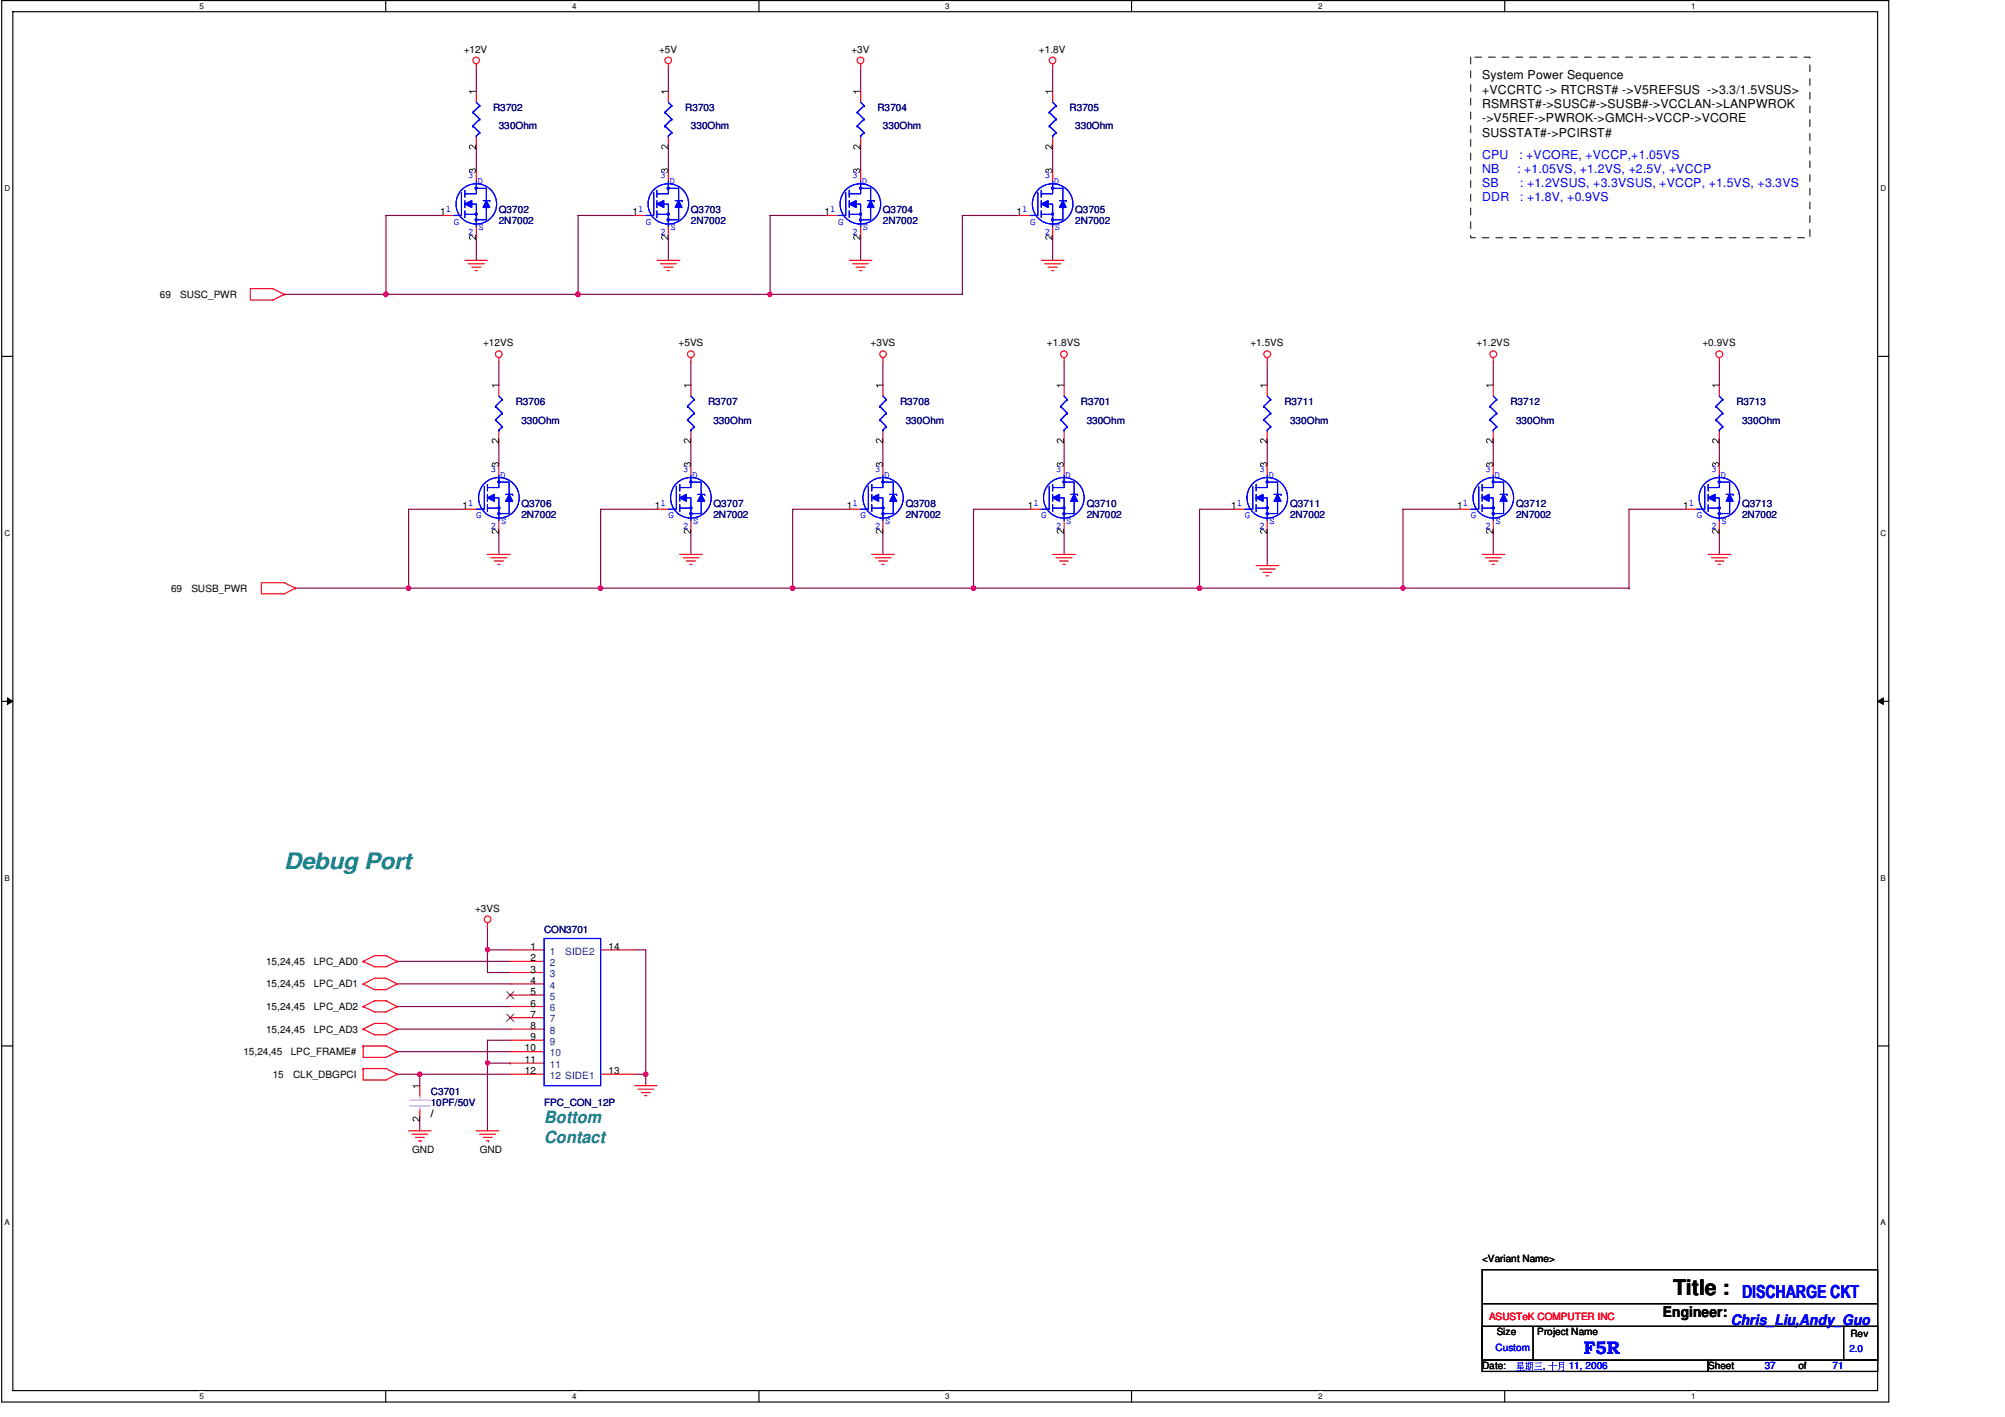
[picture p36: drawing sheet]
<svg xmlns="http://www.w3.org/2000/svg" width="297mm" height="210mm" viewBox="0 0 297 210" stroke-linecap="round" stroke-linejoin="round" font-family="sans-serif">
<defs><g id="words">
<text font-size="3.3" fill="#008080" x="42.1" y="128.7">Debug Port</text>
<text font-size="3.2" x="247.9" y="191.9">Title :</text>
<g font-size="2.7" fill="#00f">
<text x="258.1" y="192.3">DISCHARGE CKT</text>
<text x="234.7" y="200.6">F5R</text>
</g>
<g font-size="2.5" fill="#008080">
<text x="80.6" y="166.4">Bottom</text>
<text x="80.6" y="169.3">Contact</text>
</g>
<text font-size="2.2" x="246.3" y="195.2">Engineer:</text>
<text font-size="2.2" fill="#00f" x="256.4" y="196.3">Chris_Liu,Andy_Guo</text>
<g font-size="1.8">
<text x="219.6" y="11.8">System Power Sequence</text>
<text x="219.6" y="13.9">+VCCRTC -&gt; RTCRST# -&gt;V5REFSUS -&gt;3.3/1.5VSUS&gt;</text>
<text x="219.6" y="16">RSMRST#-&gt;SUSC#-&gt;SUSB#-&gt;VCCLAN-&gt;LANPWROK</text>
<text x="219.6" y="18.1">-&gt;V5REF-&gt;PWROK-&gt;GMCH-&gt;VCCP-&gt;VCORE</text>
<text x="219.6" y="20.2">SUSSTAT#-&gt;PCIRST#</text>
</g>
<g font-size="1.8" fill="#00f">
<text x="219.6" y="23.5">CPU</text>
<text x="225.1" y="23.5">: +VCORE, +VCCP,+1.05VS</text>
<text x="219.6" y="25.6">NB</text>
<text x="219.6" y="27.7">SB</text>
<text x="219.6" y="29.8">DDR</text>
<text x="224.8" y="25.6">: +1.05VS, +1.2VS, +2.5V, +VCCP</text>
<text x="225.2" y="27.7">: +1.2VSUS, +3.3VSUS, +VCCP, +1.5VS, +3.3VS</text>
<text x="225.2" y="29.8">: +1.8V, +0.9VS</text>
</g>
<g font-size="1.5">
<text x="68.7" y="7.8">+12V</text>
<text x="97.7" y="7.8">+5V</text>
<text x="126.1" y="7.8">+3V</text>
<text x="153.9" y="7.8">+1.8V</text>
<text x="65.2" y="31.9">1</text>
<text x="93.7" y="31.9">1</text>
<text x="122.1" y="31.9">1</text>
<text x="150.6" y="31.9">1</text>
<text x="23.7" y="44.1">69</text>
<text x="26.7" y="44.1">SUSC_PWR</text>
<text x="71.6" y="51.3">+12VS</text>
<text x="100.5" y="51.3">+5VS</text>
<text x="129" y="51.3">+3VS</text>
<text x="155.1" y="51.3">+1.8VS</text>
<text x="185.2" y="51.3">+1.5VS</text>
<text x="218.7" y="51.3">+1.2VS</text>
<text x="252.2" y="51.3">+0.9VS</text>
<text x="68.5" y="75.4">1</text>
<text x="97" y="75.4">1</text>
<text x="125.5" y="75.4">1</text>
<text x="152.3" y="75.4">1</text>
<text x="182.4" y="75.4">1</text>
<text x="215.9" y="75.4">1</text>
<text x="249.4" y="75.4">1</text>
<text x="25.4" y="87.7">69</text>
<text x="28.4" y="87.7">SUSB_PWR</text>
<text x="70.4" y="135">+3VS</text>
<text x="39.4" y="142.9">15,24,45</text>
<text x="46.5" y="142.9">LPC_AD0</text>
<text x="78.6" y="140.7">1</text>
<text x="78.6" y="142.4">2</text>
<text x="90.1" y="140.7">14</text>
<text x="39.4" y="146.3">15,24,45</text>
<text x="39.4" y="149.6">15,24,45</text>
<text x="46.5" y="146.3">LPC_AD1</text>
<text x="46.5" y="149.6">LPC_AD2</text>
<text x="78.6" y="144.1">3</text>
<text x="78.6" y="145.7">4</text>
<text x="78.6" y="147.4">5</text>
<text x="78.6" y="149.1">6</text>
<text x="39.4" y="153">15,24,45</text>
<text x="46.5" y="153">LPC_AD3</text>
<text x="77.8" y="155.7">10</text>
<text x="78.6" y="150.7">7</text>
<text x="78.6" y="152.4">8</text>
<text x="78.6" y="154.1">9</text>
<text x="36.1" y="156.3">15,24,45</text>
<text x="40.4" y="159.6">15</text>
<text x="43.1" y="156.3">LPC_FRAME#</text>
<text x="43.4" y="159.6">CLK_DBGPCI</text>
<text x="77.8" y="157.4">11</text>
<text x="77.8" y="159.1">12</text>
<text x="90.1" y="159.1">13</text>
<text x="63.8" y="165.5">/</text>
<text x="61" y="170.9">GND</text>
<text x="71.1" y="170.9">GND</text>
<text x="219.6" y="186.9">&lt;Variant Name&gt;</text>
<text x="221.7" y="197.8">Size</text>
<text x="227.7" y="197.8">Project Name</text>
<text x="274.1" y="198">Rev</text>
<text x="219.6" y="202.9">Date:</text>
<text x="253.1" y="202.9">Sheet</text>
<text x="266.4" y="202.9">of</text>
</g>
<g font-size="1.5" fill="#000080">
<text x="73.1" y="16.5">R3702</text>
<text x="101.5" y="16.5">R3703</text>
<text x="130" y="16.5">R3704</text>
<text x="158.5" y="16.5">R3705</text>
<text x="73.9" y="19.2">330Ohm</text>
<text x="102.4" y="19.2">330Ohm</text>
<text x="130.8" y="19.2">330Ohm</text>
<text x="159.3" y="19.2">330Ohm</text>
<text x="73.9" y="31.6">Q3702</text>
<text x="73.9" y="33.2">2N7002</text>
<text x="102.4" y="31.6">Q3703</text>
<text x="102.4" y="33.2">2N7002</text>
<text x="130.8" y="31.6">Q3704</text>
<text x="130.8" y="33.2">2N7002</text>
<text x="159.3" y="31.6">Q3705</text>
<text x="159.3" y="33.2">2N7002</text>
<text x="76.4" y="60">R3706</text>
<text x="77.3" y="62.7">330Ohm</text>
<text x="104.9" y="60">R3707</text>
<text x="105.7" y="62.7">330Ohm</text>
<text x="133.3" y="60">R3708</text>
<text x="134.2" y="62.7">330Ohm</text>
<text x="160.1" y="60">R3701</text>
<text x="161" y="62.7">330Ohm</text>
<text x="190.3" y="60">R3711</text>
<text x="191.1" y="62.7">330Ohm</text>
<text x="223.8" y="60">R3712</text>
<text x="224.6" y="62.7">330Ohm</text>
<text x="257.3" y="60">R3713</text>
<text x="258.1" y="62.7">330Ohm</text>
<text x="77.3" y="75.1">Q3706</text>
<text x="77.3" y="76.8">2N7002</text>
<text x="105.7" y="75.1">Q3707</text>
<text x="105.7" y="76.8">2N7002</text>
<text x="134.2" y="75.1">Q3708</text>
<text x="134.2" y="76.8">2N7002</text>
<text x="161" y="75.1">Q3710</text>
<text x="161" y="76.8">2N7002</text>
<text x="191.1" y="75.1">Q3711</text>
<text x="191.1" y="76.8">2N7002</text>
<text x="224.6" y="75.1">Q3712</text>
<text x="224.6" y="76.8">2N7002</text>
<text x="258.1" y="75.1">Q3713</text>
<text x="258.1" y="76.8">2N7002</text>
<text x="80.6" y="138.2">CON3701</text>
<text x="63.8" y="162.2">C3701</text>
<text x="63.8" y="163.8">10PF/50V</text>
<text x="80.6" y="163.8">FPC_CON_12P</text>
</g>
<g font-size="1.5" fill="#00f">
<text x="69.4" y="26.4">3</text>
<text x="70.7" y="27.2">D</text>
<text x="97.8" y="26.4">3</text>
<text x="99.2" y="27.2">D</text>
<text x="126.3" y="26.4">3</text>
<text x="127.7" y="27.2">D</text>
<text x="154.8" y="26.4">3</text>
<text x="156.1" y="27.2">D</text>
<text x="66" y="31.4">1</text>
<text x="67.2" y="33.3">G</text>
<text x="69.4" y="34.8">2</text>
<text x="70.9" y="34.1">S</text>
<text x="94.5" y="31.4">1</text>
<text x="95.7" y="33.3">G</text>
<text x="97.8" y="34.8">2</text>
<text x="99.4" y="34.1">S</text>
<text x="123" y="31.4">1</text>
<text x="124.2" y="33.3">G</text>
<text x="126.3" y="34.8">2</text>
<text x="127.8" y="34.1">S</text>
<text x="151.4" y="31.4">1</text>
<text x="152.6" y="33.3">G</text>
<text x="154.8" y="34.8">2</text>
<text x="156.3" y="34.1">S</text>
<text x="72.7" y="69.9">3</text>
<text x="74.1" y="70.8">D</text>
<text x="101.2" y="69.9">3</text>
<text x="102.5" y="70.8">D</text>
<text x="129.7" y="69.9">3</text>
<text x="131" y="70.8">D</text>
<text x="156.5" y="69.9">3</text>
<text x="157.8" y="70.8">D</text>
<text x="186.6" y="69.9">3</text>
<text x="187.9" y="70.8">D</text>
<text x="220.1" y="69.9">3</text>
<text x="221.4" y="70.8">D</text>
<text x="253.6" y="69.9">3</text>
<text x="254.9" y="70.8">D</text>
<text x="69.4" y="75">1</text>
<text x="70.6" y="76.8">G</text>
<text x="74.2" y="77.6">S</text>
<text x="97.8" y="75">1</text>
<text x="99" y="76.8">G</text>
<text x="102.7" y="77.6">S</text>
<text x="126.3" y="75">1</text>
<text x="127.5" y="76.8">G</text>
<text x="131.1" y="77.6">S</text>
<text x="153.1" y="75">1</text>
<text x="154.3" y="76.8">G</text>
<text x="157.9" y="77.6">S</text>
<text x="183.2" y="75">1</text>
<text x="184.4" y="76.8">G</text>
<text x="188.1" y="77.6">S</text>
<text x="216.7" y="75">1</text>
<text x="217.9" y="76.8">G</text>
<text x="221.6" y="77.6">S</text>
<text x="250.2" y="75">1</text>
<text x="251.4" y="76.8">G</text>
<text x="255.1" y="77.6">S</text>
<text x="72.7" y="78.3">2</text>
<text x="101.2" y="78.3">2</text>
<text x="129.7" y="78.3">2</text>
<text x="156.5" y="78.3">2</text>
<text x="186.6" y="78.3">2</text>
<text x="220.1" y="78.3">2</text>
<text x="253.6" y="78.3">2</text>
<text x="221.6" y="200.2">Custom</text>
<text x="228.6" y="202.9">,</text>
<text x="232.4" y="202.9">11, 2006</text>
<text x="261.4" y="202.9">37</text>
<text x="271.5" y="202.9">71</text>
<text x="274" y="200.3">2.0</text>
</g>
<g font-size="1.5" fill="#004080">
<text x="81.4" y="141.4">1</text>
<text x="81.4" y="143.1">2</text>
<text x="83.7" y="141.4">SIDE2</text>
<text x="81.4" y="144.7">3</text>
<text x="81.4" y="146.4">4</text>
<text x="81.4" y="148.1">5</text>
<text x="81.4" y="149.8">6</text>
<text x="81.4" y="151.4">7</text>
<text x="81.4" y="153.1">8</text>
<text x="81.4" y="154.8">9</text>
<text x="81.4" y="156.5">10</text>
<text x="81.4" y="158.2">11</text>
<text x="81.4" y="159.8">12 SIDE1</text>
</g>
<text font-size="1.5" fill="#f00" x="220.6" y="195.5">ASUSTeK COMPUTER INC</text>
<g font-size="1.2">
<text x="29.5" y="1.4">5</text>
<text x="84.7" y="1.4">4</text>
<text x="140" y="1.4">3</text>
<text x="195.3" y="1.4">2</text>
<text x="250.5" y="1.4">1</text>
<text x=".7" y="28.4">D</text>
<text x="278.6" y="28.4">D</text>
<text x=".7" y="79.4">C</text>
<text x="278.6" y="79.4">C</text>
<text x=".7" y="130.5">B</text>
<text x="278.6" y="130.5">B</text>
<text x=".7" y="181.5">A</text>
<text x="278.6" y="181.5">A</text>
<text x="29.5" y="207.3">5</text>
<text x="84.7" y="207.3">4</text>
<text x="140" y="207.3">3</text>
<text x="195.3" y="207.3">2</text>
<text x="250.5" y="207.3">1</text>
</g>
</g></defs>
<path d="M.3 .1h279.5v207.6h-279.5zM1.9 1.7h276.3v204.3h-276.3z" fill="none" stroke="#000" stroke-width=".17"/>
<g fill="#fff">
<path d="M29.5 .3h.7v1.3h-.7z"/>
<path d="M29.5 206.2h.7v1.4h-.7z"/>
</g>
<path d="M57.1 .1v1.6M57.1 206v1.7" fill="none" stroke="#000" stroke-width=".17"/>
<g fill="#fff">
<path d="M84.7 .3h.7v1.3h-.7z"/>
<path d="M84.7 206.2h.7v1.4h-.7z"/>
</g>
<path d="M112.4 .1v1.6M112.4 206v1.7" fill="none" stroke="#000" stroke-width=".17"/>
<g fill="#fff">
<path d="M140 .3h.7v1.3h-.7z"/>
<path d="M140 206.2h.7v1.4h-.7z"/>
</g>
<path d="M167.6 .1v1.6M167.6 206v1.7" fill="none" stroke="#000" stroke-width=".17"/>
<g fill="#fff">
<path d="M195.2 .3h.8v1.3h-.8z"/>
<path d="M195.2 206.2h.8v1.4h-.8z"/>
</g>
<path d="M222.9 .1v1.6M222.9 206v1.7" fill="none" stroke="#000" stroke-width=".17"/>
<g fill="#fff">
<path d="M250.5 .3h.7v1.3h-.7z"/>
<path d="M250.5 206.2h.7v1.4h-.7z"/>
<path d="M.6 27.3h.9v1.3h-.9z"/>
<path d="M278.6 27.3h.8v1.3h-.8z"/>
<path d="M.6 78.3h.9v1.4h-.9z"/>
<path d="M278.6 78.3h.8v1.4h-.8z"/>
</g>
<path d="M.3 52.8h1.6M278.2 52.8h1.6" fill="none" stroke="#000" stroke-width=".17"/>
<g fill="#fff">
<path d="M.6 129.4h.9v1.4h-.9z"/>
<path d="M278.6 129.4h.8v1.4h-.8z"/>
</g>
<path d="M.3 103.9h1.6M278.2 103.9h1.6" fill="none" stroke="#000" stroke-width=".17"/>
<path d="M1.1 103.4l.8 .5-.8 .5zM278.2 103.9l.8-.5v1z" fill="#000"/>
<path d="M1.1 103.4l.8 .5-.8 .5zM278.2 103.9l.8-.5v1z" fill="none" stroke="#000" stroke-width=".15"/>
<g fill="#fff">
<path d="M.6 180.4h.9v1.4h-.9z"/>
<path d="M278.6 180.4h.8v1.4h-.8z"/>
</g>
<path d="M.3 154.9h1.6M278.2 154.9h1.6" fill="none" stroke="#000" stroke-width=".17"/>
<g fill="none" stroke="#800040" stroke-width=".17">
<path d="M70.6 10.1v3.4M99 10.1v3.4M127.5 10.1v3.4M156 10.1v3.4M65.5 31.9h-8.3v11.7M70.6 21.8v3.4M70.6 35.2v3.4M99 21.8v3.4M99 35.2v3.4M127.5 21.8v3.4M127.5 35.2v3.4M156 21.8v3.4"/>
<path d="M156 35.2v3.4M57.2 43.6h.1M85.6 43.6h28.5"/>
</g>
<circle cx="57.2" cy="43.6" r=".33" fill="#f0f"/>
<circle cx="57.2" cy="43.6" r=".33" fill="none" stroke="#f0f" stroke-width=".17"/>
<g fill="none" stroke="#800040" stroke-width=".17">
<path d="M57.2 43.6h28.4M73.9 53.6v3.4M85.6 43.6h.1M102.4 53.6v3.4M130.8 53.6v3.4M157.6 53.6v3.4M254.7 53.6v3.4M73.9 65.4v3.3M73.9 78.8v3.3M102.4 78.8v3.3M130.8 78.8v3.3M157.6 65.4v3.3"/>
<path d="M157.6 78.8v3.3M254.7 65.4v3.3M254.7 78.8v3.3"/>
</g>
<circle cx="85.6" cy="43.6" r=".33" fill="#f0f"/>
<circle cx="85.6" cy="43.6" r=".33" fill="none" stroke="#f0f" stroke-width=".17"/>
<path d="M94 31.9h-8.4v11.7M85.6 43.6h.1M102.4 65.4v3.3M130.8 65.4v3.3" fill="none" stroke="#800040" stroke-width=".17"/>
<circle cx="85.6" cy="43.6" r=".33" fill="#f0f"/>
<circle cx="85.6" cy="43.6" r=".33" fill="none" stroke="#f0f" stroke-width=".17"/>
<path d="M122.5 31.9h-8.4v11.7M114.1 43.6h.1" fill="none" stroke="#800040" stroke-width=".17"/>
<circle cx="114.1" cy="43.6" r=".33" fill="#f0f"/>
<circle cx="114.1" cy="43.6" r=".33" fill="none" stroke="#f0f" stroke-width=".17"/>
<path d="M150.9 31.9h-8.3v11.7h-28.5M152.6 75.4h-8.4v11.7M249.7 75.4h-8.4v11.7M144.2 87.1h.1" fill="none" stroke="#800040" stroke-width=".17"/>
<circle cx="144.2" cy="87.1" r=".34" fill="#f0f"/>
<circle cx="144.2" cy="87.1" r=".34" fill="none" stroke="#f0f" stroke-width=".17"/>
<path d="M144.2 87.1h33.5M177.7 87.1h.1" fill="none" stroke="#800040" stroke-width=".17"/>
<circle cx="177.7" cy="87.1" r=".34" fill="#f0f"/>
<circle cx="177.7" cy="87.1" r=".34" fill="none" stroke="#f0f" stroke-width=".17"/>
<path d="M125.8 75.4h-8.4v11.7M117.4 87.1h.1" fill="none" stroke="#800040" stroke-width=".17"/>
<circle cx="117.4" cy="87.1" r=".34" fill="#f0f"/>
<circle cx="117.4" cy="87.1" r=".34" fill="none" stroke="#f0f" stroke-width=".17"/>
<path d="M97.3 75.4h-8.3v11.7M89 87.1h.1M117.4 87.1h26.8" fill="none" stroke="#800040" stroke-width=".17"/>
<circle cx="89" cy="87.1" r=".33" fill="#f0f"/>
<circle cx="89" cy="87.1" r=".33" fill="none" stroke="#f0f" stroke-width=".17"/>
<path d="M42.1 43.6h15.1M57.2 43.6h.1M68.9 75.4h-8.4v11.7M89 87.1h28.4" fill="none" stroke="#800040" stroke-width=".17"/>
<circle cx="57.2" cy="43.6" r=".33" fill="#f0f"/>
<circle cx="57.2" cy="43.6" r=".33" fill="none" stroke="#f0f" stroke-width=".17"/>
<path d="M60.5 87.1h28.5M72.2 137.4v3.3M72.2 140.7h.1" fill="none" stroke="#800040" stroke-width=".17"/>
<circle cx="72.2" cy="140.7" r=".32" fill="#f0f"/>
<circle cx="72.2" cy="140.7" r=".32" fill="none" stroke="#f0f" stroke-width=".17"/>
<path d="M94 159.1h1.7M95.7 159.1h.1M95.7 140.7v18.4" fill="none" stroke="#800040" stroke-width=".17"/>
<circle cx="95.7" cy="159.1" r=".34" fill="#f0f"/>
<circle cx="95.7" cy="159.1" r=".34" fill="none" stroke="#f0f" stroke-width=".17"/>
<path d="M58.8 142.4h16.8M58.8 159.1h3.4M62.2 159.1h.1M72.2 154.1h3.4M72.2 157.5v10M95.7 159.1v1.7" fill="none" stroke="#800040" stroke-width=".17"/>
<circle cx="62.2" cy="159.1" r=".34" fill="#f0f"/>
<circle cx="62.2" cy="159.1" r=".34" fill="none" stroke="#f0f" stroke-width=".17"/>
<path d="M58.8 145.8h16.8M72.2 157.5h3.4M75.6 157.5h.1M75.6 159.1h-13.4v1.7M75.6 140.7h-3.4v3.4" fill="none" stroke="#800040" stroke-width=".17"/>
<circle cx="72.2" cy="157.5" r=".32" fill="#f0f"/>
<circle cx="72.2" cy="157.5" r=".32" fill="none" stroke="#f0f" stroke-width=".17"/>
<path d="M43.8 87.1h16.7M60.5 87.1h.1M58.8 149.1h16.8M58.8 155.8h16.8M58.8 152.4h16.8M72.2 154.1v3.4M72.2 144.1h3.4M94 140.7h1.7M62.2 165.8v1.7" fill="none" stroke="#800040" stroke-width=".17"/>
<circle cx="60.5" cy="87.1" r=".33" fill="#f0f"/>
<circle cx="60.5" cy="87.1" r=".33" fill="none" stroke="#f0f" stroke-width=".17"/>
<path d="M187.7 53.6v3.4M182.7 75.4h-5v11.7h30.2M187.7 65.4v3.3M187.7 78.8v5M207.9 87.1h.1" fill="none" stroke="#800040" stroke-width=".17"/>
<circle cx="207.8" cy="87.1" r=".33" fill="#f0f"/>
<circle cx="207.8" cy="87.1" r=".33" fill="none" stroke="#f0f" stroke-width=".17"/>
<path d="M221.2 53.6v3.4M216.2 75.4h-8.3v11.7h33.4M221.2 65.4v3.3M221.2 78.8v3.3M241.3 87.1h.1" fill="none" stroke="#800040" stroke-width=".17"/>
<g fill="none" stroke="#f00" stroke-width=".17">
<path d="M70.6 9.4v.7M99 9.4v.7M127.5 9.4v.7M156 9.4v.7M68.9 38.6h3.3M69.4 39.1h2.4M69.9 39.6h1.3M97.3 38.6h3.4M97.8 39.1h2.4M98.3 39.6h1.4M125.8 38.6h3.4M126.3 39.1h2.3"/>
<path d="M126.8 39.6h1.4M154.3 38.6h3.3M154.8 39.1h2.3M155.3 39.6h1.3M37.1 42.8h3.3l1.7 .8-1.7 .8h-3.3zM42.1 43.6h.1M70.4 40.1h.3M73.9 53v.6M98.8 40.1h.4M102.4 53v.6M127.3 40.1h.4M130.8 53v.6"/>
<path d="M155.8 40.1h.3M157.6 53v.6M187.7 53v.6M221.2 53v.6M254.7 53v.6M38.7 86.3h3.4l1.7 .8-1.7 .9h-3.4zM43.8 87.1h.1M72.2 82.1h3.4M72.7 82.6h2.4M73.2 83.1h1.4M73.7 83.6h.4M100.7 82.1h3.4"/>
<path d="M101.2 82.6h2.3M101.7 83.1h1.3M102.2 83.6h.3M129.2 82.1h3.3M129.7 82.6h2.3M130.2 83.1h1.3M130.6 83.6h.4M156 82.1h3.3M156.5 82.6h2.3M157 83.1h1.3M157.5 83.6h.3M186.1 83.8h3.3"/>
<path d="M186.6 84.3h2.3M187.1 84.8h1.3M187.6 85.3h.3M219.6 82.1h3.3M220.1 82.6h2.3M220.6 83.1h1.3M221.1 83.6h.3M253.1 82.1h3.3M253.6 82.6h2.3M254.1 83.1h1.3M254.5 83.6h.4M72.2 136.7v.7"/>
<path d="M53.8 152.4h.1M53.8 158.3v1.7h3.4l1.6-.9M53.8 158.3h.1M53.8 154.9v1.7h3.4l1.6-.8M53.8 154.9h.1M53.8 142.4h.1M53.8 145.8h.1M53.8 149.1h.1M53.8 152.4l1.7-.8h1.7l1.6 .8M53.8 152.4l1.7 .9h1.7l1.6-.9M53.8 158.3h3.4l1.6 .8M53.8 154.9h3.4l1.6 .9"/>
<path d="M53.8 142.4l1.7-.8h1.7l1.6 .8M53.8 142.4l1.7 .8h1.7l1.6-.8M53.8 145.8l1.7-.9h1.7l1.6 .9M53.8 145.8l1.7 .8h1.7l1.6-.8M53.8 149.1l1.7-.8h1.7l1.6 .8M53.8 149.1l1.7 .8h1.7l1.6-.8M58.8 152.4h.1M58.8 159.1h.1M58.8 155.8h.1M58.8 142.4h.1M58.8 145.8h.1M58.8 149.1h.1"/>
<path d="M60.5 167.5h3.4M61 168h2.4M61.5 168.5h1.4M62 169h.4M62.4 169h.1M70.6 167.5h3.3M71.1 168h2.3M71.6 168.5h1.3M72 169h.4M72.4 169h.1M94 160.8h3.3M94.5 161.3h2.4"/>
<path d="M95 161.8h1.3M95.5 162.3h.3"/>
<circle cx="70.5" cy="8.9" r=".49"/>
<circle cx="99" cy="8.9" r=".48"/>
<circle cx="127.5" cy="8.9" r=".49"/>
<circle cx="155.9" cy="8.9" r=".48"/>
<circle cx="73.9" cy="52.5" r=".49"/>
<circle cx="102.4" cy="52.5" r=".5"/>
<circle cx="130.8" cy="52.5" r=".49"/>
<circle cx="157.6" cy="52.5" r=".49"/>
<circle cx="187.8" cy="52.5" r=".5"/>
<circle cx="221.2" cy="52.5" r=".5"/>
<circle cx="254.7" cy="52.5" r=".5"/>
<circle cx="72.2" cy="136.2" r=".5"/>
</g>
<path d="M219.6 188.1h58.6v13.4h-58.6zM219.6 196.5h7.5v5h-7.5zM219.6 193.1h58.6M227.3 196.5h45.8M273.1 196.5h5.1v5h-5.1zM273.1 196.5h.1M278.2 193.1h.1M219.6 201.5h33.5v1.7h-33.5zM253.1 201.5h25.1v1.7h-25.1z" fill="none" stroke="#000" stroke-width=".17"/>
<g fill="#00f">
<path d="M224.9 201.8h.7zM224.9 202l.7 .1zM224.9 202.2l.7 .1zM224.8 201.8v.5h.1v-.5zM225.5 201.8l.1 .5 .1-.5zM225 202.3l-.3 .5 .4-.4zM224.9 202.5h.9l-.2-.1v.1zM224.9 202.7v.1h.8l-.1-.2-.1 .1zM225.2 202.3l.1 .7v-.6zM224.6 202.9l.1 .1h1.2l-.1-.1-.1 .1z"/>
<path d="M226.1 202.2h.4zM226.1 202.4l.4 .1zM226.7 201.8h.4zM226.7 202.1l.4 .1zM226.7 202.5h.4zM226 201.9v.1h.7l-.1-.1-.1 .1zM226.1 201.7l.1 1v-.9zM226.4 201.7l.1 1 .1-.9zM225.9 202.6l.1 .1h.6v-.1h-.1zM226.2 202.7l-.3 .4 .4-.3zM226.4 202.8l.2 .1zM226.7 201.8v.7l-.2 .6 .3-.5v-.8zM227 201.8l.1 1.1h-.2l.1 .2 .1-.2 .1-1.1z"/>
<path d="M227.4 201.9h1l-.1-.1-.1 .1zM227.5 202.3v.1h.8l-.1-.1-.1 .1zM227.3 202.9h1.2l-.1-.1-.1 .1z"/>
<path d="M229.4 202.3h1.3l-.2-.1v.1zM230 201.7v1.4l.1-1.3z"/>
<path d="M231.1 201.8h.6zM231.1 202.1l.6 .1zM231.1 202.5h.6zM231 201.7v.9l-.2 .5 .3-.4v-.9zM231.7 201.7l-.1 1.2h-.2l.2 .2 .1-.1v-1.2h.1z"/>
</g>
<path d="M219.6 188.1h58.6v13.4h-58.6zM219.6 196.5h7.5v5h-7.5zM219.6 193.1h58.6M227.3 196.5h45.8M273.1 196.5h5.1v5h-5.1zM273.1 196.5h.1M278.2 193.1h.1M219.6 201.5h33.5v1.7h-33.5zM253.1 201.5h25.1v1.7h-25.1z" fill="none" stroke="#000" stroke-width=".17"/>
<g fill="#00f">
<path d="M224.9 201.8h.7zM224.9 202l.7 .1zM224.9 202.2l.7 .1zM224.8 201.8v.5h.1v-.5zM225.5 201.8l.1 .5 .1-.5zM225 202.3l-.3 .5 .4-.4zM224.9 202.5h.9l-.2-.1v.1zM224.9 202.7v.1h.8l-.1-.2-.1 .1zM225.2 202.3l.1 .7v-.6zM224.6 202.9l.1 .1h1.2l-.1-.1-.1 .1z"/>
<path d="M226.1 202.2h.4zM226.1 202.4l.4 .1zM226.7 201.8h.4zM226.7 202.1l.4 .1zM226.7 202.5h.4zM226 201.9v.1h.7l-.1-.1-.1 .1zM226.1 201.7l.1 1v-.9zM226.4 201.7l.1 1 .1-.9zM225.9 202.6l.1 .1h.6v-.1h-.1zM226.2 202.7l-.3 .4 .4-.3zM226.4 202.8l.2 .1zM226.7 201.8v.7l-.2 .6 .3-.5v-.8zM227 201.8l.1 1.1h-.2l.1 .2 .1-.2 .1-1.1z"/>
<path d="M227.4 201.9h1l-.1-.1-.1 .1zM227.5 202.3v.1h.8l-.1-.1-.1 .1zM227.3 202.9h1.2l-.1-.1-.1 .1z"/>
<path d="M229.4 202.3h1.3l-.2-.1v.1zM230 201.7v1.4l.1-1.3z"/>
<path d="M231.1 201.8h.6zM231.1 202.1l.6 .1zM231.1 202.5h.6zM231 201.7v.9l-.2 .5 .3-.4v-.9zM231.7 201.7l-.1 1.2h-.2l.2 .2 .1-.1v-1.2h.1z"/>
</g>
<path d="M219.6 188.1h58.6v13.4h-58.6zM219.6 196.5h7.5v5h-7.5zM219.6 193.1h58.6M227.3 196.5h45.8M273.1 196.5h5.1v5h-5.1zM273.1 196.5h.1M278.2 193.1h.1M219.6 201.5h33.5v1.7h-33.5zM253.1 201.5h25.1v1.7h-25.1z" fill="none" stroke="#000" stroke-width=".17"/>
<g fill="#00f">
<path d="M224.9 201.8h.7zM224.9 202l.7 .1zM224.9 202.2l.7 .1zM224.8 201.8v.5h.1v-.5zM225.5 201.8l.1 .5 .1-.5zM225 202.3l-.3 .5 .4-.4zM224.9 202.5h.9l-.2-.1v.1zM224.9 202.7v.1h.8l-.1-.2-.1 .1zM225.2 202.3l.1 .7v-.6zM224.6 202.9l.1 .1h1.2l-.1-.1-.1 .1z"/>
<path d="M226.1 202.2h.4zM226.1 202.4l.4 .1zM226.7 201.8h.4zM226.7 202.1l.4 .1zM226.7 202.5h.4zM226 201.9v.1h.7l-.1-.1-.1 .1zM226.1 201.7l.1 1v-.9zM226.4 201.7l.1 1 .1-.9zM225.9 202.6l.1 .1h.6v-.1h-.1zM226.2 202.7l-.3 .4 .4-.3zM226.4 202.8l.2 .1zM226.7 201.8v.7l-.2 .6 .3-.5v-.8zM227 201.8l.1 1.1h-.2l.1 .2 .1-.2 .1-1.1z"/>
<path d="M227.4 201.9h1l-.1-.1-.1 .1zM227.5 202.3v.1h.8l-.1-.1-.1 .1zM227.3 202.9h1.2l-.1-.1-.1 .1z"/>
<path d="M229.4 202.3h1.3l-.2-.1v.1zM230 201.7v1.4l.1-1.3z"/>
<path d="M231.1 201.8h.6zM231.1 202.1l.6 .1zM231.1 202.5h.6zM231 201.7v.9l-.2 .5 .3-.4v-.9zM231.7 201.7l-.1 1.2h-.2l.2 .2 .1-.1v-1.2h.1z"/>
</g>
<path d="M217.9 8.5h50.2v26.7h-50.2z" fill="none" stroke="#000" stroke-width=".15" stroke-dasharray="1 1 1 1 1 1 1 1"/>
<path d="M122.5 31.9h1.7M127.5 25.2v1.7M127.5 33.6v1.6" fill="none" stroke="#f00" stroke-width=".17"/>
<path d="M126.6 34.8a.79 .79 0 0 1 .7 .6v-.6h.2v.7l-.5-.4a.23 .23 0 0 0-.4-.1 .23 .23 0 0 0 0 .4l.1 .1-.2-.1-.1-.2zM126.5 25h.3l.1 .1a.32 .32 0 0 1 .5 0 .32 .32 0 0 1-.2 .5v-.1a.21 .21 0 0 0 .2-.3 .21 .21 0 0 0-.3-.1 .21 .21 0 0 0-.1 .3h-.2a.16 .16 0 0 0 0-.3 .16 .16 0 0 0-.3 .1l.2 .4a.33 .33 0 0 1-.3-.2 .33 .33 0 0 1 .1-.4z" fill="#000"/>
<g fill="none" stroke="#00f" stroke-width=".17">
<path d="M125.3 28.5v3.4h-1.1M125.8 31.7h1.7v1.9M125.8 30.2h1.7v1.5M125.8 28.2v1M125.8 29.7v1M125.8 31.2v1M127.5 26.9v1.8h-1.7M127.5 27.9h1.5v4.7h-1.5M128.5 29.7h1M129.5 29.7h.1"/>
<circle cx="127.5" cy="30.2" r="3"/>
</g>
<path d="M127.4 27.8h.2v.2h-.2z" fill-rule="evenodd" fill="#00f"/>
<path d="M127.4 27.8h.2v.2h-.2z" fill="none" stroke="#00f" stroke-width=".17"/>
<path d="M127.4 31.6h.2v.2h-.2z" fill-rule="evenodd" fill="#00f"/>
<path d="M127.4 31.6h.2v.2h-.2z" fill="none" stroke="#00f" stroke-width=".17"/>
<circle cx="127.5" cy="32.5" r=".16" fill="#00f"/>
<circle cx="127.5" cy="32.5" r=".16" fill="none" stroke="#00f" stroke-width=".17"/>
<path d="M129 29.7l.5 1h-1z" fill="#00f"/>
<path d="M129 29.7l.5 1h-1z" fill="none" stroke="#00f" stroke-width=".17"/>
<path d="M125.8 30.2l1-.5v1z" fill="#00f"/>
<g fill="none" stroke="#00f" stroke-width=".17">
<path d="M125.3 28.5v3.4h-1.1M125.8 30.2l1-.5v1zM125.8 31.7h1.7v1.9M125.8 30.2h1.7v1.5M125.8 28.2v1M125.8 29.7v1M125.8 31.2v1M127.5 26.9v1.8h-1.7M127.5 27.9h1.5v4.7h-1.5M128.5 29.7h1M129.5 29.7h.1"/>
<circle cx="127.5" cy="30.2" r="3"/>
</g>
<path d="M127.4 27.8h.2v.2h-.2z" fill-rule="evenodd" fill="#00f"/>
<path d="M127.4 27.8h.2v.2h-.2z" fill="none" stroke="#00f" stroke-width=".17"/>
<path d="M127.4 31.6h.2v.2h-.2z" fill-rule="evenodd" fill="#00f"/>
<path d="M127.4 31.6h.2v.2h-.2z" fill="none" stroke="#00f" stroke-width=".17"/>
<circle cx="127.5" cy="32.5" r=".16" fill="#00f"/>
<circle cx="127.5" cy="32.5" r=".16" fill="none" stroke="#00f" stroke-width=".17"/>
<path d="M129 29.7l.5 1h-1z" fill="#00f"/>
<path d="M129 29.7l.5 1h-1z" fill="none" stroke="#00f" stroke-width=".17"/>
<path d="M125.8 30.2l1-.5v1z" fill="#00f"/>
<g fill="none" stroke="#00f" stroke-width=".17">
<path d="M70.1 18.7h.1M70.1 16.6h.1M70.1 18.7l1 .9M70.1 16.6l1 1.1M70.6 15.2l.5 .5M71.1 19.6h.1M71.1 15.7h.1M71.1 17.7h.1M71.1 19.6l-.5 .6M71.1 17.7l-1 1M71.1 15.7l-1 .9M98.5 18.7h.1"/>
<path d="M98.5 16.6h.1M98.5 18.7l1 .9M98.5 16.6l1 1.1M99 15.2l.5 .5M99.5 19.6h.1M99.5 15.7h.1M99.5 17.7h.1M99.5 19.6l-.5 .6M99.5 17.7l-1 1M99.5 15.7l-1 .9M127 18.7h.1M127 16.6h.1"/>
<path d="M127 18.7l1 .9M127 16.6l1 1.1M127.5 15.2l.5 .5M128 19.6h.1M128 15.7h.1M128 17.7h.1M128 19.6l-.5 .6M128 17.7l-1 1M128 15.7l-1 .9M70.6 20.2h.1M99 20.2h.1M125.8 30.2l1-.5v1z"/>
<path d="M127.5 20.2h.1M73.9 58.7l.5 .5M74.4 59.2h.1M74.4 59.2l-1 1M157.6 58.7l.5 .5M158.1 59.2h.1M158.1 59.2l-1 1M187.7 58.7l.6 .5M188.3 59.2h.1M188.3 59.2l-1.1 1M254.7 58.7l.5 .5M255.2 59.2h.1"/>
<path d="M255.2 59.2l-1 1M73.4 62.2h.1M73.4 60.2h.1M73.4 62.2l1 1M73.4 60.2l1 1M73.9 63.7h.1M74.4 63.2h.1M74.4 61.2h.1M74.4 63.2l-.5 .5M74.4 61.2l-1 1M157.1 62.2h.1M157.1 60.2h.1"/>
<path d="M157.1 62.2l1 1M157.1 60.2l1 1M157.6 63.7h.1M158.1 63.2h.1M158.1 61.2h.1M158.1 63.2l-.5 .5M158.1 61.2l-1 1M187.2 62.2h.1M187.2 60.2h.1M187.2 62.2l1.1 1M187.2 60.2l1.1 1M187.7 63.7h.1"/>
<path d="M188.3 63.2h.1M188.3 61.2h.1M188.3 63.2l-.6 .5M188.3 61.2l-1.1 1M219.1 72.1v3.3h-1.2M219.6 75.3h1.6v1.8M219.6 73.7h1.6v1.6M219.6 71.8v.9M219.6 73.2v1.1M219.6 74.8v1M221.2 70.4v1.8h-1.6M221.2 71.4h1.6v4.7h-1.6"/>
<path d="M222.2 73.2h1.1M223.3 73.2h.1M254.2 62.2h.1M254.2 60.2h.1M254.2 62.2l1 1M254.2 60.2l1 1M254.7 63.7h.1M255.2 63.2h.1M255.2 61.2h.1M255.2 63.2l-.5 .5M255.2 61.2l-1 1M80.6 139h8.4v21.8h-8.4z"/>
<circle cx="221.2" cy="73.7" r="3"/>
</g>
<g fill="none" stroke="#f00" stroke-width=".17">
<path d="M70.6 13.5v1.7M99 13.5v1.7M127.5 13.5v1.7M70.6 20.2v1.6M99 20.2v1.6M127.5 20.2v1.6M73.9 57v1.7M157.6 57v1.7M187.7 57v1.7M254.7 57v1.7M73.9 63.7v1.7M157.6 63.7v1.7"/>
<path d="M187.7 63.7v1.7M216.2 75.4h1.7M221.2 68.7v1.7M221.2 77.1v1.7M254.7 63.7v1.7M75.6 140.7h5M75.6 142.4h5M75.6 144.1h5M75.6 145.8h5M75.6 147.4h5M75.6 149.1h5M75.6 150.7h5"/>
<path d="M75.6 152.4h5M75.6 154.1h5M75.6 155.8h5M75.6 157.5h5M75.6 159.1h5M89 140.7h5M89 159.1h5"/>
</g>
<g fill="#000">
<path d="M69.5 13.5h1v.1h-.8l.2 .2h-.1zM98 13.5h1v.1h-.8l.1 .2h-.1zM126.4 13.5h1.1v.1h-.8l.1 .2h-.1zM69.5 21.5a.61 .61 0 0 1 .9 .4v-.5h.1v.7l-.2-.1a.67 .67 0 0 0-.7-.4v.3l.2 .2-.3-.2zM98 21.5a.58 .58 0 0 1 .8 .4l.1-.5h.1v.7l-.2-.1a.67 .67 0 0 0-.7-.4v.3l.2 .2-.3-.2zM126.5 21.5a.6 .6 0 0 1 .8 .4v-.5h.2v.7l-.2-.1a.67 .67 0 0 0-.7-.4l-.1 .3 .2 .2-.3-.2zM72.9 57h1v.1h-.8l.1 .3h-.1zM156.5 57h1.1v.1h-.8l.1 .3h-.1zM186.7 57h1v.1h-.8l.2 .3h-.2zM253.7 57h1v.1h-.8l.1 .3h-.1zM72.9 65a.71 .71 0 0 1 .9 .5v-.6h.1v.8l-.2-.1a.49 .49 0 0 0-.7-.4v.2l.1 .3a.37 .37 0 0 1-.3-.3 .37 .37 0 0 1 .1-.4zM156.6 65a.71 .71 0 0 1 .9 .5v-.6h.1v.8l-.2-.1a.54 .54 0 0 0-.7-.4v.2l.1 .3-.2-.3z"/>
<path d="M186.8 65a.71 .71 0 0 1 .8 .5v-.6h.1v.8l-.2-.1a.49 .49 0 0 0-.6-.4l-.1 .2 .2 .3-.3-.3zM220.3 78.4a.52 .52 0 0 1 .7 .4l.1 .1v-.5h.1v.7l-.2-.1a.49 .49 0 0 0-.7-.5v.3l.2 .3-.3-.3zM220.3 68.5h.3v.2a.31 .31 0 0 1 .6 0 .31 .31 0 0 1-.3 .4v-.1a.21 .21 0 0 0 .2-.2 .21 .21 0 0 0-.2-.2l-.2 .1v.2h-.1v-.2a.17 .17 0 0 0-.3 .1 .17 .17 0 0 0 .2 .2v.1a.33 .33 0 0 1-.3-.2 .33 .33 0 0 1 .1-.4zM253.7 65a.71 .71 0 0 1 .9 .5v-.6h.1v.8l-.2-.1a.49 .49 0 0 0-.7-.4v.2l.2 .3-.3-.3z"/>
</g>
<path d="M75.1 146.9l1 1.1M75.1 150.2l1 1.1M76.1 146.9l-1 1.1M76.1 150.2l-1 1.1" fill="none" stroke="#804000" stroke-width=".15"/>
<path d="M221.1 71.3h.2v.2h-.2z" fill-rule="evenodd" fill="#00f"/>
<path d="M221.1 71.3h.2v.2h-.2z" fill="none" stroke="#00f" stroke-width=".17"/>
<path d="M221.1 75.1h.2v.2h-.2z" fill-rule="evenodd" fill="#00f"/>
<path d="M221.1 75.1h.2v.2h-.2z" fill="none" stroke="#00f" stroke-width=".17"/>
<path d="M221.1 76h.2v.2h-.2z" fill-rule="evenodd" fill="#00f"/>
<path d="M221.1 76h.2v.2h-.2z" fill="none" stroke="#00f" stroke-width=".17"/>
<path d="M222.8 73.2l.5 1.1h-1.1z" fill="#00f"/>
<path d="M222.8 73.2l.5 1.1h-1.1z" fill="none" stroke="#00f" stroke-width=".17"/>
<path d="M219.6 73.7l1-.5v1.1z" fill="#00f"/>
<g fill="none" stroke="#00f" stroke-width=".17">
<path d="M219.1 72.1v3.3h-1.2M219.6 73.7l1-.5v1.1zM219.6 75.3h1.6v1.8M219.6 73.7h1.6v1.6M219.6 71.8v.9M219.6 73.2v1.1M219.6 74.8v1M221.2 70.4v1.8h-1.6M221.2 71.4h1.6v4.7h-1.6M222.2 73.2h1.1M223.3 73.2h.1"/>
<circle cx="221.2" cy="73.7" r="3"/>
</g>
<path d="M221.1 71.3h.2v.2h-.2z" fill-rule="evenodd" fill="#00f"/>
<path d="M221.1 71.3h.2v.2h-.2z" fill="none" stroke="#00f" stroke-width=".17"/>
<path d="M221.1 75.1h.2v.2h-.2z" fill-rule="evenodd" fill="#00f"/>
<path d="M221.1 75.1h.2v.2h-.2z" fill="none" stroke="#00f" stroke-width=".17"/>
<path d="M221.1 76h.2v.2h-.2z" fill-rule="evenodd" fill="#00f"/>
<path d="M221.1 76h.2v.2h-.2z" fill="none" stroke="#00f" stroke-width=".17"/>
<path d="M222.8 73.2l.5 1.1h-1.1z" fill="#00f"/>
<path d="M222.8 73.2l.5 1.1h-1.1z" fill="none" stroke="#00f" stroke-width=".17"/>
<path d="M219.6 73.7l1-.5v1.1z" fill="#00f"/>
<g fill="none" stroke="#00f" stroke-width=".17">
<path d="M219.6 73.7l1-.5v1.1zM252.6 72.1v3.3h-1.2M253.1 75.3h1.6v1.8M253.1 73.7h1.6v1.6M253.1 71.8v.9M253.1 73.2v1.1M253.1 74.8v1M254.7 70.4v1.8h-1.6M254.7 71.4h1.5v4.7h-1.5M255.7 73.2h1M256.7 73.2h.1"/>
<circle cx="254.7" cy="73.7" r="3"/>
</g>
<path d="M249.7 75.4h1.7M254.7 68.7v1.7M254.7 77.1v1.7" fill="none" stroke="#f00" stroke-width=".17"/>
<path d="M253.7 78.4a.52 .52 0 0 1 .8 .4l.1 .1v-.5h.1v.7l-.2-.1a.49 .49 0 0 0-.7-.5v.3l.2 .3-.3-.3zM253.8 68.5h.2l.1 .2a.31 .31 0 0 1 .6 0 .31 .31 0 0 1-.3 .4v-.1a.21 .21 0 0 0 .2-.2 .21 .21 0 0 0-.2-.2l-.2 .1v.2h-.1l-.1-.2a.17 .17 0 0 0-.2 .1 .17 .17 0 0 0 .2 .2v.1a.33 .33 0 0 1-.3-.2 .33 .33 0 0 1 .1-.4z" fill="#000"/>
<path d="M254.6 71.3h.2v.2h-.2z" fill-rule="evenodd" fill="#00f"/>
<path d="M254.6 71.3h.2v.2h-.2z" fill="none" stroke="#00f" stroke-width=".17"/>
<path d="M254.6 75.1h.2v.2h-.2z" fill-rule="evenodd" fill="#00f"/>
<path d="M254.6 75.1h.2v.2h-.2z" fill="none" stroke="#00f" stroke-width=".17"/>
<path d="M254.6 76h.2v.2h-.2z" fill-rule="evenodd" fill="#00f"/>
<path d="M254.6 76h.2v.2h-.2z" fill="none" stroke="#00f" stroke-width=".17"/>
<path d="M256.2 73.2l.5 1.1h-1z" fill="#00f"/>
<path d="M256.2 73.2l.5 1.1h-1z" fill="none" stroke="#00f" stroke-width=".17"/>
<path d="M253.1 73.7l1-.5v1.1z" fill="#00f"/>
<g fill="none" stroke="#00f" stroke-width=".17">
<path d="M252.6 72.1v3.3h-1.2M253.1 73.7l1-.5v1.1zM253.1 75.3h1.6v1.8M253.1 73.7h1.6v1.6M253.1 71.8v.9M253.1 73.2v1.1M253.1 74.8v1M254.7 70.4v1.8h-1.6M254.7 71.4h1.5v4.7h-1.5M255.7 73.2h1M256.7 73.2h.1"/>
<circle cx="254.7" cy="73.7" r="3"/>
</g>
<path d="M254.6 71.3h.2v.2h-.2z" fill-rule="evenodd" fill="#00f"/>
<path d="M254.6 71.3h.2v.2h-.2z" fill="none" stroke="#00f" stroke-width=".17"/>
<path d="M254.6 75.1h.2v.2h-.2z" fill-rule="evenodd" fill="#00f"/>
<path d="M254.6 75.1h.2v.2h-.2z" fill="none" stroke="#00f" stroke-width=".17"/>
<path d="M254.6 76h.2v.2h-.2z" fill-rule="evenodd" fill="#00f"/>
<path d="M254.6 76h.2v.2h-.2z" fill="none" stroke="#00f" stroke-width=".17"/>
<path d="M256.2 73.2l.5 1.1h-1z" fill="#00f"/>
<path d="M256.2 73.2l.5 1.1h-1z" fill="none" stroke="#00f" stroke-width=".17"/>
<path d="M253.1 73.7l1-.5v1.1z" fill="#00f"/>
<g fill="none" stroke="#00f" stroke-width=".17">
<path d="M185.6 72.1v3.3h-1.2M186.1 75.3h1.6v1.8M186.1 73.7h1.6v1.6M186.1 71.8v.9M186.1 73.2v1.1M186.1 74.8v1M187.7 70.4v1.8h-1.6M187.7 71.4h1.6v4.7h-1.6M188.8 73.2h1M189.8 73.2h.1M253.1 73.7l1-.5v1.1z"/>
<circle cx="187.7" cy="73.7" r="3"/>
</g>
<path d="M182.7 75.4h1.7M187.7 68.7v1.7M187.7 77.1v1.7M62.2 160.8v1.7M62.2 164.2v1.6" fill="none" stroke="#f00" stroke-width=".17"/>
<path d="M186.8 78.4a.52 .52 0 0 1 .7 .4l.1 .1v-.5h.1v.7l-.2-.1a.49 .49 0 0 0-.6-.5l-.1 .3 .2 .3-.3-.3zM186.8 68.5h.3l.1 .2a.31 .31 0 0 1 .5 0 .31 .31 0 0 1-.3 .4v-.1a.21 .21 0 0 0 .2-.2 .21 .21 0 0 0-.2-.2l-.2 .1v.2h-.1v-.2a.17 .17 0 0 0-.3 .1 .17 .17 0 0 0 .2 .2v.1a.33 .33 0 0 1-.3-.2 .33 .33 0 0 1 .1-.4zM61.1 160.8h1.1v.1h-.9l.2 .3h-.1zM61.2 165.5a.71 .71 0 0 1 .9 .4v-.5h.1v.7l-.3-.1a.63 .63 0 0 0-.6-.4v.2l.1 .3a.37 .37 0 0 1-.3-.2 .37 .37 0 0 1 .1-.4z" fill="#000"/>
<path d="M60.7 163h3M60.7 163.8h3M62.2 164.2h.1M62.2 162.5v.5M62.2 163.8v.4" fill="none" stroke="#ff80ff" stroke-width=".17"/>
<path d="M187.6 71.3h.3v.2h-.3z" fill-rule="evenodd" fill="#00f"/>
<path d="M187.6 71.3h.3v.2h-.3z" fill="none" stroke="#00f" stroke-width=".17"/>
<path d="M187.6 75.1h.3v.2h-.3z" fill-rule="evenodd" fill="#00f"/>
<path d="M187.6 75.1h.3v.2h-.3z" fill="none" stroke="#00f" stroke-width=".17"/>
<path d="M187.6 76h.3v.2h-.3z" fill-rule="evenodd" fill="#00f"/>
<path d="M187.6 76h.3v.2h-.3z" fill="none" stroke="#00f" stroke-width=".17"/>
<path d="M189.3 73.2l.5 1.1h-1z" fill="#00f"/>
<path d="M189.3 73.2l.5 1.1h-1z" fill="none" stroke="#00f" stroke-width=".17"/>
<path d="M186.1 73.7l1-.5v1.1z" fill="#00f"/>
<g fill="none" stroke="#00f" stroke-width=".17">
<path d="M185.6 72.1v3.3h-1.2M186.1 73.7l1-.5v1.1zM186.1 75.3h1.6v1.8M186.1 73.7h1.6v1.6M186.1 71.8v.9M186.1 73.2v1.1M186.1 74.8v1M187.7 70.4v1.8h-1.6M187.7 71.4h1.6v4.7h-1.6M188.8 73.2h1M189.8 73.2h.1"/>
<circle cx="187.7" cy="73.7" r="3"/>
</g>
<path d="M187.6 71.3h.3v.2h-.3z" fill-rule="evenodd" fill="#00f"/>
<path d="M187.6 71.3h.3v.2h-.3z" fill="none" stroke="#00f" stroke-width=".17"/>
<path d="M187.6 75.1h.3v.2h-.3z" fill-rule="evenodd" fill="#00f"/>
<path d="M187.6 75.1h.3v.2h-.3z" fill="none" stroke="#00f" stroke-width=".17"/>
<path d="M187.6 76h.3v.2h-.3z" fill-rule="evenodd" fill="#00f"/>
<path d="M187.6 76h.3v.2h-.3z" fill="none" stroke="#00f" stroke-width=".17"/>
<path d="M189.3 73.2l.5 1.1h-1z" fill="#00f"/>
<path d="M189.3 73.2l.5 1.1h-1z" fill="none" stroke="#00f" stroke-width=".17"/>
<path d="M186.1 73.7l1-.5v1.1z" fill="#00f"/>
<g fill="none" stroke="#00f" stroke-width=".17">
<path d="M130.8 58.7l.5 .5M131.3 59.2h.1M131.3 59.2l-1 1M130.3 62.2h.1M130.3 60.2h.1M130.3 62.2l1 1M130.3 60.2l1 1M130.8 63.7h.1M131.3 63.2h.1M131.3 61.2h.1M131.3 63.2l-.5 .5M131.3 61.2l-1 1"/>
<path d="M155.4 72.1v3.3h-1.1M156 75.3h1.6v1.8M156 73.7h1.6v1.6M156 71.8v.9M156 73.2v1.1M156 74.8v1M157.6 70.4v1.8h-1.6M157.6 71.4h1.5v4.7h-1.5M158.6 73.2h1M159.6 73.2h.1M186.1 73.7l1-.5v1.1z"/>
<circle cx="157.6" cy="73.7" r="3"/>
</g>
<path d="M130.8 57v1.7M130.8 63.7v1.7M152.6 75.4h1.7M157.6 68.7v1.7M157.6 77.1v1.7" fill="none" stroke="#f00" stroke-width=".17"/>
<path d="M129.7 57h1.1v.1h-.8l.1 .3h-.1zM129.8 65a.71 .71 0 0 1 .9 .5v-.6h.1v.8l-.2-.1a.54 .54 0 0 0-.7-.4v.2l.1 .3-.2-.3zM156.6 78.4a.62 .62 0 0 1 .9 .5v-.5h.1v.7l-.6-.6a.23 .23 0 0 0-.3 .1 .23 .23 0 0 0 .1 .4v.1l-.2-.3zM156.7 68.5h.2l.1 .2a.32 .32 0 0 1 .6-.1 .32 .32 0 0 1-.3 .5v-.1a.2 .2 0 0 0 .2-.3 .2 .2 0 0 0-.4 0v.2h-.1l-.1-.2a.17 .17 0 0 0-.2 .1 .17 .17 0 0 0 .1 .2v.1a.33 .33 0 0 1-.2-.2 .33 .33 0 0 1 .1-.4z" fill="#000"/>
<path d="M157.5 71.3h.2v.2h-.2z" fill-rule="evenodd" fill="#00f"/>
<path d="M157.5 71.3h.2v.2h-.2z" fill="none" stroke="#00f" stroke-width=".17"/>
<path d="M157.5 75.1h.2v.2h-.2z" fill-rule="evenodd" fill="#00f"/>
<path d="M157.5 75.1h.2v.2h-.2z" fill="none" stroke="#00f" stroke-width=".17"/>
<path d="M157.5 76h.2v.2h-.2z" fill-rule="evenodd" fill="#00f"/>
<path d="M157.5 76h.2v.2h-.2z" fill="none" stroke="#00f" stroke-width=".17"/>
<path d="M159.1 73.2l.5 1.1h-1z" fill="#00f"/>
<path d="M159.1 73.2l.5 1.1h-1z" fill="none" stroke="#00f" stroke-width=".17"/>
<path d="M156 73.7l1-.5v1.1z" fill="#00f"/>
<g fill="none" stroke="#00f" stroke-width=".17">
<path d="M155.4 72.1v3.3h-1.1M156 73.7l1-.5v1.1zM156 75.3h1.6v1.8M156 73.7h1.6v1.6M156 71.8v.9M156 73.2v1.1M156 74.8v1M157.6 70.4v1.8h-1.6M157.6 71.4h1.5v4.7h-1.5M158.6 73.2h1M159.6 73.2h.1"/>
<circle cx="157.6" cy="73.7" r="3"/>
</g>
<path d="M157.5 71.3h.2v.2h-.2z" fill-rule="evenodd" fill="#00f"/>
<path d="M157.5 71.3h.2v.2h-.2z" fill="none" stroke="#00f" stroke-width=".17"/>
<path d="M157.5 75.1h.2v.2h-.2z" fill-rule="evenodd" fill="#00f"/>
<path d="M157.5 75.1h.2v.2h-.2z" fill="none" stroke="#00f" stroke-width=".17"/>
<path d="M157.5 76h.2v.2h-.2z" fill-rule="evenodd" fill="#00f"/>
<path d="M157.5 76h.2v.2h-.2z" fill="none" stroke="#00f" stroke-width=".17"/>
<path d="M159.1 73.2l.5 1.1h-1z" fill="#00f"/>
<path d="M159.1 73.2l.5 1.1h-1z" fill="none" stroke="#00f" stroke-width=".17"/>
<path d="M156 73.7l1-.5v1.1z" fill="#00f"/>
<g fill="none" stroke="#00f" stroke-width=".17">
<path d="M100.2 72.1v3.3h-1.2M100.7 75.3h1.7v1.8M100.7 73.7h1.7v1.6M100.7 71.8v.9M100.7 73.2v1.1M100.7 74.8v1M102.4 70.4v1.8h-1.7M102.4 71.4h1.5v4.7h-1.5M103.4 73.2h1M104.4 73.2h.1M156 73.7l1-.5v1.1z"/>
<circle cx="102.4" cy="73.7" r="3"/>
</g>
<path d="M97.3 75.4h1.7M102.4 68.7v1.7M102.4 77.1v1.7" fill="none" stroke="#f00" stroke-width=".17"/>
<path d="M101.4 78.4a.52 .52 0 0 1 .7 .4l.1 .1v-.5h.2v.7l-.3-.1a.49 .49 0 0 0-.6-.5l-.1 .3 .2 .3-.3-.3zM101.4 68.5h.3l.1 .2a.32 .32 0 0 1 .5-.1 .32 .32 0 0 1-.2 .5v-.1a.21 .21 0 0 0 .1-.2 .21 .21 0 0 0-.2-.2l-.2 .1 .1 .2h-.2v-.2a.17 .17 0 0 0-.3 .1 .17 .17 0 0 0 .2 .2v.1a.33 .33 0 0 1-.3-.2 .33 .33 0 0 1 .1-.4z" fill="#000"/>
<path d="M102.2 71.3h.3v.2h-.3z" fill-rule="evenodd" fill="#00f"/>
<path d="M102.2 71.3h.3v.2h-.3z" fill="none" stroke="#00f" stroke-width=".17"/>
<path d="M102.2 75.1h.3v.2h-.3z" fill-rule="evenodd" fill="#00f"/>
<path d="M102.2 75.1h.3v.2h-.3z" fill="none" stroke="#00f" stroke-width=".17"/>
<path d="M102.2 76h.3v.2h-.3z" fill-rule="evenodd" fill="#00f"/>
<path d="M102.2 76h.3v.2h-.3z" fill="none" stroke="#00f" stroke-width=".17"/>
<path d="M103.9 73.2l.5 1.1h-1z" fill="#00f"/>
<path d="M103.9 73.2l.5 1.1h-1z" fill="none" stroke="#00f" stroke-width=".17"/>
<path d="M100.7 73.7l1-.5v1.1z" fill="#00f"/>
<g fill="none" stroke="#00f" stroke-width=".17">
<path d="M100.2 72.1v3.3h-1.2M100.7 73.7l1-.5v1.1zM100.7 75.3h1.7v1.8M100.7 73.7h1.7v1.6M100.7 71.8v.9M100.7 73.2v1.1M100.7 74.8v1M102.4 70.4v1.8h-1.7M102.4 71.4h1.5v4.7h-1.5M103.4 73.2h1M104.4 73.2h.1"/>
<circle cx="102.4" cy="73.7" r="3"/>
</g>
<path d="M102.2 71.3h.3v.2h-.3z" fill-rule="evenodd" fill="#00f"/>
<path d="M102.2 71.3h.3v.2h-.3z" fill="none" stroke="#00f" stroke-width=".17"/>
<path d="M102.2 75.1h.3v.2h-.3z" fill-rule="evenodd" fill="#00f"/>
<path d="M102.2 75.1h.3v.2h-.3z" fill="none" stroke="#00f" stroke-width=".17"/>
<path d="M102.2 76h.3v.2h-.3z" fill-rule="evenodd" fill="#00f"/>
<path d="M102.2 76h.3v.2h-.3z" fill="none" stroke="#00f" stroke-width=".17"/>
<path d="M103.9 73.2l.5 1.1h-1z" fill="#00f"/>
<path d="M103.9 73.2l.5 1.1h-1z" fill="none" stroke="#00f" stroke-width=".17"/>
<path d="M100.7 73.7l1-.5v1.1z" fill="#00f"/>
<g fill="none" stroke="#00f" stroke-width=".17">
<path d="M68.4 28.5v3.4h-1.2M68.9 31.7h1.7v1.9M68.9 30.2h1.7v1.5M68.9 28.2v1M68.9 29.7v1M68.9 31.2v1M70.6 26.9v1.8h-1.7M70.6 27.9h1.4v4.7h-1.4M71.6 29.7h1M72.6 29.7h.1M102.4 58.7l.5 .5M102.9 59.2h.1"/>
<path d="M102.9 59.2l-1 1M100.7 73.7l1-.5v1.1zM101.9 62.2h.1M101.9 60.2h.1M101.9 62.2l1 1M101.9 60.2l1 1M102.4 63.7h.1M102.9 63.2h.1M102.9 61.2h.1M102.9 63.2l-.5 .5M102.9 61.2l-1 1"/>
<circle cx="70.6" cy="30.2" r="3"/>
</g>
<path d="M65.5 31.9h1.7M70.6 25.2v1.7M70.6 33.6v1.6M102.4 57v1.7M102.4 63.7v1.7" fill="none" stroke="#f00" stroke-width=".17"/>
<path d="M69.5 34.9a.58 .58 0 0 1 .9 .4v-.5h.1v.7l-.2-.1a.54 .54 0 0 0-.7-.4v.3l.2 .2-.3-.2zM69.6 25h.2l.1 .1a.32 .32 0 0 1 .6 0 .32 .32 0 0 1-.3 .5v-.1a.21 .21 0 0 0 .2-.3 .21 .21 0 0 0-.3-.1 .21 .21 0 0 0-.1 .3h-.1a.16 .16 0 0 0-.1-.3 .15 .15 0 0 0-.2 .1l.2 .4a.33 .33 0 0 1-.3-.2 .33 .33 0 0 1 .1-.4zM101.3 57h1.1v.1h-.9l.2 .3h-.1zM101.4 65a.71 .71 0 0 1 .8 .5v-.6h.2v.8l-.3-.1a.49 .49 0 0 0-.6-.4l-.1 .2 .2 .3-.3-.3z" fill="#000"/>
<path d="M70.4 27.8h.2v.2h-.2z" fill-rule="evenodd" fill="#00f"/>
<path d="M70.4 27.8h.2v.2h-.2z" fill="none" stroke="#00f" stroke-width=".17"/>
<path d="M70.4 31.6h.2v.2h-.2z" fill-rule="evenodd" fill="#00f"/>
<path d="M70.4 31.6h.2v.2h-.2z" fill="none" stroke="#00f" stroke-width=".17"/>
<circle cx="70.5" cy="32.5" r=".16" fill="#00f"/>
<circle cx="70.5" cy="32.5" r=".16" fill="none" stroke="#00f" stroke-width=".17"/>
<path d="M72 29.7l.6 1h-1z" fill="#00f"/>
<path d="M72 29.7l.6 1h-1z" fill="none" stroke="#00f" stroke-width=".17"/>
<path d="M68.9 30.2l1-.5v1z" fill="#00f"/>
<g fill="none" stroke="#00f" stroke-width=".17">
<path d="M68.4 28.5v3.4h-1.2M68.9 30.2l1-.5v1zM68.9 31.7h1.7v1.9M68.9 30.2h1.7v1.5M68.9 28.2v1M68.9 29.7v1M68.9 31.2v1M70.6 26.9v1.8h-1.7M70.6 27.9h1.4v4.7h-1.4M71.6 29.7h1M72.6 29.7h.1"/>
<circle cx="70.6" cy="30.2" r="3"/>
</g>
<path d="M70.4 27.8h.2v.2h-.2z" fill-rule="evenodd" fill="#00f"/>
<path d="M70.4 27.8h.2v.2h-.2z" fill="none" stroke="#00f" stroke-width=".17"/>
<path d="M70.4 31.6h.2v.2h-.2z" fill-rule="evenodd" fill="#00f"/>
<path d="M70.4 31.6h.2v.2h-.2z" fill="none" stroke="#00f" stroke-width=".17"/>
<circle cx="70.5" cy="32.5" r=".16" fill="#00f"/>
<circle cx="70.5" cy="32.5" r=".16" fill="none" stroke="#00f" stroke-width=".17"/>
<path d="M72 29.7l.6 1h-1z" fill="#00f"/>
<path d="M72 29.7l.6 1h-1z" fill="none" stroke="#00f" stroke-width=".17"/>
<path d="M68.9 30.2l1-.5v1z" fill="#00f"/>
<g fill="none" stroke="#00f" stroke-width=".17">
<path d="M68.9 30.2l1-.5v1zM128.6 72.1v3.3h-1.1M129.2 75.3h1.6v1.8M129.2 73.7h1.6v1.6M129.2 71.8v.9M129.2 73.2v1.1M129.2 74.8v1M130.8 70.4v1.8h-1.6M130.8 71.4h1.5v4.7h-1.5M131.8 73.2h1M132.8 73.2h.1"/>
<circle cx="130.8" cy="73.7" r="3"/>
</g>
<path d="M125.8 75.4h1.7M130.8 68.7v1.7M130.8 77.1v1.7" fill="none" stroke="#f00" stroke-width=".17"/>
<path d="M129.8 78.4a.52 .52 0 0 1 .8 .4l.1 .1v-.5h.1v.7l-.5-.5a.24 .24 0 0 0-.4 0 .24 .24 0 0 0 .1 .4v.1l-.2-.3zM129.9 68.5h.2l.1 .2a.32 .32 0 0 1 .6-.1 .32 .32 0 0 1-.3 .5v-.1a.2 .2 0 0 0 .2-.3 .2 .2 0 0 0-.4 0v.2h-.1l-.1-.2a.17 .17 0 0 0-.2 .1 .17 .17 0 0 0 .1 .2v.1a.33 .33 0 0 1-.2-.2 .33 .33 0 0 1 .1-.4z" fill="#000"/>
<path d="M130.7 71.3h.2v.2h-.2z" fill-rule="evenodd" fill="#00f"/>
<path d="M130.7 71.3h.2v.2h-.2z" fill="none" stroke="#00f" stroke-width=".17"/>
<path d="M130.7 75.1h.2v.2h-.2z" fill-rule="evenodd" fill="#00f"/>
<path d="M130.7 75.1h.2v.2h-.2z" fill="none" stroke="#00f" stroke-width=".17"/>
<path d="M130.7 76h.2v.2h-.2z" fill-rule="evenodd" fill="#00f"/>
<path d="M130.7 76h.2v.2h-.2z" fill="none" stroke="#00f" stroke-width=".17"/>
<path d="M132.3 73.2l.5 1.1h-1z" fill="#00f"/>
<path d="M132.3 73.2l.5 1.1h-1z" fill="none" stroke="#00f" stroke-width=".17"/>
<path d="M129.2 73.7l1-.5v1.1z" fill="#00f"/>
<g fill="none" stroke="#00f" stroke-width=".17">
<path d="M128.6 72.1v3.3h-1.1M129.2 73.7l1-.5v1.1zM129.2 75.3h1.6v1.8M129.2 73.7h1.6v1.6M129.2 71.8v.9M129.2 73.2v1.1M129.2 74.8v1M130.8 70.4v1.8h-1.6M130.8 71.4h1.5v4.7h-1.5M131.8 73.2h1M132.8 73.2h.1"/>
<circle cx="130.8" cy="73.7" r="3"/>
</g>
<path d="M130.7 71.3h.2v.2h-.2z" fill-rule="evenodd" fill="#00f"/>
<path d="M130.7 71.3h.2v.2h-.2z" fill="none" stroke="#00f" stroke-width=".17"/>
<path d="M130.7 75.1h.2v.2h-.2z" fill-rule="evenodd" fill="#00f"/>
<path d="M130.7 75.1h.2v.2h-.2z" fill="none" stroke="#00f" stroke-width=".17"/>
<path d="M130.7 76h.2v.2h-.2z" fill-rule="evenodd" fill="#00f"/>
<path d="M130.7 76h.2v.2h-.2z" fill="none" stroke="#00f" stroke-width=".17"/>
<path d="M132.3 73.2l.5 1.1h-1z" fill="#00f"/>
<path d="M132.3 73.2l.5 1.1h-1z" fill="none" stroke="#00f" stroke-width=".17"/>
<path d="M129.2 73.7l1-.5v1.1z" fill="#00f"/>
<g fill="none" stroke="#00f" stroke-width=".17">
<path d="M153.8 28.5v3.4h-1.2M154.3 31.7h1.7v1.9M154.3 30.2h1.7v1.5M154.3 28.2v1M154.3 29.7v1M154.3 31.2v1M156 26.9v1.8h-1.7M156 27.9h1.5v4.7h-1.5M157 29.7h.9M157.9 29.7h.1M221.2 58.7l.5 .5M221.7 59.2h.1"/>
<path d="M221.7 59.2l-1 1M129.2 73.7l1-.5v1.1zM220.7 62.2h.1M220.7 60.2h.1M220.7 62.2l1 1M220.7 60.2l1 1M221.2 63.7h.1M221.7 63.2h.1M221.7 61.2h.1M221.7 63.2l-.5 .5M221.7 61.2l-1 1"/>
<circle cx="156" cy="30.2" r="3"/>
</g>
<path d="M150.9 31.9h1.7M156 25.2v1.7M156 33.6v1.6M221.2 57v1.7M221.2 63.7v1.7" fill="none" stroke="#f00" stroke-width=".17"/>
<path d="M154.9 34.9a.58 .58 0 0 1 .9 .4v-.5h.1v.7h-.1l-.5-.5a.21 .21 0 0 0-.3 .1 .21 .21 0 0 0 .1 .3v.1h-.1l-.1-.2zM155 25h.2l.1 .1a.32 .32 0 0 1 .6 0 .32 .32 0 0 1-.3 .5v-.1a.21 .21 0 0 0 .2-.3 .21 .21 0 0 0-.3-.1 .21 .21 0 0 0-.1 .3h-.1a.16 .16 0 0 0-.1-.3 .15 .15 0 0 0-.2 .1l.1 .4a.33 .33 0 0 1-.2-.2 .33 .33 0 0 1 .1-.4zM220.2 57h1v.1h-.8l.2 .3h-.2zM220.3 65a.71 .71 0 0 1 .8 .5v-.6h.1v.8l-.2-.1a.49 .49 0 0 0-.7-.4v.2l.2 .3-.3-.3z" fill="#000"/>
<path d="M155.8 27.8h.2v.2h-.2z" fill-rule="evenodd" fill="#00f"/>
<path d="M155.8 27.8h.2v.2h-.2z" fill="none" stroke="#00f" stroke-width=".17"/>
<path d="M155.8 31.6h.2v.2h-.2z" fill-rule="evenodd" fill="#00f"/>
<path d="M155.8 31.6h.2v.2h-.2z" fill="none" stroke="#00f" stroke-width=".17"/>
<circle cx="155.9" cy="32.5" r=".16" fill="#00f"/>
<circle cx="155.9" cy="32.5" r=".16" fill="none" stroke="#00f" stroke-width=".17"/>
<path d="M157.5 29.7l.4 1h-.9z" fill="#00f"/>
<path d="M157.5 29.7l.4 1h-.9z" fill="none" stroke="#00f" stroke-width=".17"/>
<path d="M154.3 30.2l1-.5v1z" fill="#00f"/>
<g fill="none" stroke="#00f" stroke-width=".17">
<path d="M153.8 28.5v3.4h-1.2M154.3 30.2l1-.5v1zM154.3 31.7h1.7v1.9M154.3 30.2h1.7v1.5M154.3 28.2v1M154.3 29.7v1M154.3 31.2v1M156 26.9v1.8h-1.7M156 27.9h1.5v4.7h-1.5M157 29.7h.9M157.9 29.7h.1"/>
<circle cx="156" cy="30.2" r="3"/>
</g>
<path d="M155.8 27.8h.2v.2h-.2z" fill-rule="evenodd" fill="#00f"/>
<path d="M155.8 27.8h.2v.2h-.2z" fill="none" stroke="#00f" stroke-width=".17"/>
<path d="M155.8 31.6h.2v.2h-.2z" fill-rule="evenodd" fill="#00f"/>
<path d="M155.8 31.6h.2v.2h-.2z" fill="none" stroke="#00f" stroke-width=".17"/>
<circle cx="155.9" cy="32.5" r=".16" fill="#00f"/>
<circle cx="155.9" cy="32.5" r=".16" fill="none" stroke="#00f" stroke-width=".17"/>
<path d="M157.5 29.7l.4 1h-.9z" fill="#00f"/>
<path d="M157.5 29.7l.4 1h-.9z" fill="none" stroke="#00f" stroke-width=".17"/>
<path d="M154.3 30.2l1-.5v1z" fill="#00f"/>
<g fill="none" stroke="#00f" stroke-width=".17">
<path d="M96.9 28.5v3.4h-1.2M97.3 31.7h1.7v1.9M97.3 30.2h1.7v1.5M97.3 28.2v1M97.3 29.7v1M97.3 31.2v1M99 26.9v1.8h-1.7M99 27.9h1.5v4.7h-1.5M100 29.7h1M101 29.7h.1M154.3 30.2l1-.5v1z"/>
<circle cx="99" cy="30.2" r="3"/>
</g>
<path d="M94 31.9h1.7M99 25.2v1.7M99 33.6v1.6" fill="none" stroke="#f00" stroke-width=".17"/>
<path d="M98.1 34.8a.79 .79 0 0 1 .8 .6v-.6h.1v.7l-.5-.4a.23 .23 0 0 0-.4-.1 .23 .23 0 0 0 .1 .4l.1 .1-.3-.1v-.2zM98.1 25h.2l.1 .1a.32 .32 0 0 1 .6 0 .32 .32 0 0 1-.3 .5v-.1a.21 .21 0 0 0 .2-.3 .21 .21 0 0 0-.3-.1 .21 .21 0 0 0-.1 .3h-.1a.16 .16 0 0 0-.1-.3 .16 .16 0 0 0-.2 .1l.2 .4a.33 .33 0 0 1-.3-.2 .33 .33 0 0 1 .1-.4z" fill="#000"/>
<path d="M98.9 27.8h.2v.2h-.2z" fill-rule="evenodd" fill="#00f"/>
<path d="M98.9 27.8h.2v.2h-.2z" fill="none" stroke="#00f" stroke-width=".17"/>
<path d="M98.9 31.6h.2v.2h-.2z" fill-rule="evenodd" fill="#00f"/>
<path d="M98.9 31.6h.2v.2h-.2z" fill="none" stroke="#00f" stroke-width=".17"/>
<circle cx="99" cy="32.6" r=".17" fill="#00f"/>
<circle cx="99" cy="32.6" r=".17" fill="none" stroke="#00f" stroke-width=".17"/>
<path d="M100.5 29.7l.5 1h-1z" fill="#00f"/>
<path d="M100.5 29.7l.5 1h-1z" fill="none" stroke="#00f" stroke-width=".17"/>
<path d="M97.3 30.2l1-.5v1z" fill="#00f"/>
<g fill="none" stroke="#00f" stroke-width=".17">
<path d="M96.9 28.5v3.4h-1.2M97.3 30.2l1-.5v1zM97.3 31.7h1.7v1.9M97.3 30.2h1.7v1.5M97.3 28.2v1M97.3 29.7v1M97.3 31.2v1M99 26.9v1.8h-1.7M99 27.9h1.5v4.7h-1.5M100 29.7h1M101 29.7h.1"/>
<circle cx="99" cy="30.2" r="3"/>
</g>
<path d="M98.9 27.8h.2v.2h-.2z" fill-rule="evenodd" fill="#00f"/>
<path d="M98.9 27.8h.2v.2h-.2z" fill="none" stroke="#00f" stroke-width=".17"/>
<path d="M98.9 31.6h.2v.2h-.2z" fill-rule="evenodd" fill="#00f"/>
<path d="M98.9 31.6h.2v.2h-.2z" fill="none" stroke="#00f" stroke-width=".17"/>
<circle cx="99" cy="32.6" r=".17" fill="#00f"/>
<circle cx="99" cy="32.6" r=".17" fill="none" stroke="#00f" stroke-width=".17"/>
<path d="M100.5 29.7l.5 1h-1z" fill="#00f"/>
<path d="M100.5 29.7l.5 1h-1z" fill="none" stroke="#00f" stroke-width=".17"/>
<path d="M97.3 30.2l1-.5v1z" fill="#00f"/>
<g fill="none" stroke="#00f" stroke-width=".17">
<path d="M97.3 30.2l1-.5v1zM71.8 72.1v3.3h-1.2M72.2 75.3h1.7v1.8M72.2 73.7h1.7v1.6M72.2 71.8v.9M72.2 73.2v1.1M72.2 74.8v1M73.9 70.4v1.8h-1.7M73.9 71.4h1.5v4.7h-1.5M74.9 73.2h1M75.9 73.2h.1"/>
<circle cx="73.9" cy="73.7" r="3"/>
</g>
<path d="M68.9 75.4h1.7M73.9 68.7v1.7M73.9 77.1v1.7" fill="none" stroke="#f00" stroke-width=".17"/>
<path d="M72.9 78.4a.52 .52 0 0 1 .8 .4l.1 .1v-.5h.1v.7l-.2-.1a.49 .49 0 0 0-.7-.5v.3l.1 .3a.38 .38 0 0 1-.2-.7zM73 68.5h.2l.1 .2a.31 .31 0 0 1 .5 0 .31 .31 0 0 1-.2 .4v-.1a.21 .21 0 0 0 .2-.3 .21 .21 0 0 0-.3-.1l-.1 .3h-.1l-.1-.2a.17 .17 0 0 0-.2 .1 .17 .17 0 0 0 .1 .2v.1a.33 .33 0 0 1-.2-.2 .33 .33 0 0 1 .1-.4z" fill="#000"/>
<path d="M73.8 71.3h.2v.2h-.2z" fill-rule="evenodd" fill="#00f"/>
<path d="M73.8 71.3h.2v.2h-.2z" fill="none" stroke="#00f" stroke-width=".17"/>
<path d="M73.8 75.1h.2v.2h-.2z" fill-rule="evenodd" fill="#00f"/>
<path d="M73.8 75.1h.2v.2h-.2z" fill="none" stroke="#00f" stroke-width=".17"/>
<path d="M73.8 76h.2v.2h-.2z" fill-rule="evenodd" fill="#00f"/>
<path d="M73.8 76h.2v.2h-.2z" fill="none" stroke="#00f" stroke-width=".17"/>
<path d="M75.4 73.2l.5 1.1h-1z" fill="#00f"/>
<path d="M75.4 73.2l.5 1.1h-1z" fill="none" stroke="#00f" stroke-width=".17"/>
<path d="M72.2 73.7l1-.5v1.1z" fill="#00f"/>
<g fill="none" stroke="#00f" stroke-width=".17">
<path d="M71.8 72.1v3.3h-1.2M72.2 73.7l1-.5v1.1zM72.2 75.3h1.7v1.8M72.2 73.7h1.7v1.6M72.2 71.8v.9M72.2 73.2v1.1M72.2 74.8v1M73.9 70.4v1.8h-1.7M73.9 71.4h1.5v4.7h-1.5M74.9 73.2h1M75.9 73.2h.1"/>
<circle cx="73.9" cy="73.7" r="3"/>
</g>
<path d="M73.8 71.3h.2v.2h-.2z" fill-rule="evenodd" fill="#00f"/>
<path d="M73.8 71.3h.2v.2h-.2z" fill="none" stroke="#00f" stroke-width=".17"/>
<path d="M73.8 75.1h.2v.2h-.2z" fill-rule="evenodd" fill="#00f"/>
<path d="M73.8 75.1h.2v.2h-.2z" fill="none" stroke="#00f" stroke-width=".17"/>
<path d="M73.8 76h.2v.2h-.2z" fill-rule="evenodd" fill="#00f"/>
<path d="M73.8 76h.2v.2h-.2z" fill="none" stroke="#00f" stroke-width=".17"/>
<path d="M75.4 73.2l.5 1.1h-1z" fill="#00f"/>
<path d="M75.4 73.2l.5 1.1h-1z" fill="none" stroke="#00f" stroke-width=".17"/>
<path d="M72.2 73.7l1-.5v1.1z" fill="#00f"/>
<g fill="none" stroke="#00f" stroke-width=".17">
<path d="M155.4 18.7h.1M155.4 16.6h.1M155.4 18.7l1.1 .9M155.4 16.6l1.1 1.1M156 15.2l.5 .5M156.5 19.6h.1M156.5 15.7h.1M156.5 17.7h.1M156.5 19.6l-.5 .6M156.5 17.7l-1.1 1M156.5 15.7l-1.1 .9M156 20.2h.1"/>
<path d="M72.2 73.7l1-.5v1.1z"/>
</g>
<path d="M156 13.5v1.7M156 20.2v1.6" fill="none" stroke="#f00" stroke-width=".17"/>
<path d="M154.9 13.5h1v.1h-.8l.1 .2h-.1zM154.9 21.5a.61 .61 0 0 1 .9 .4v-.5h.1v.7l-.2-.1a.67 .67 0 0 0-.7-.4v.3l.1 .2-.2-.2z" fill="#000"/>
<circle cx="57.2" cy="43.6" r=".33" fill="#f0f"/>
<circle cx="57.2" cy="43.6" r=".33" fill="none" stroke="#f0f" stroke-width=".17"/>
<circle cx="85.6" cy="43.6" r=".33" fill="#f0f"/>
<circle cx="85.6" cy="43.6" r=".33" fill="none" stroke="#f0f" stroke-width=".17"/>
<circle cx="85.6" cy="43.6" r=".33" fill="#f0f"/>
<circle cx="85.6" cy="43.6" r=".33" fill="none" stroke="#f0f" stroke-width=".17"/>
<circle cx="114.1" cy="43.6" r=".33" fill="#f0f"/>
<circle cx="114.1" cy="43.6" r=".33" fill="none" stroke="#f0f" stroke-width=".17"/>
<circle cx="144.2" cy="87.1" r=".34" fill="#f0f"/>
<circle cx="144.2" cy="87.1" r=".34" fill="none" stroke="#f0f" stroke-width=".17"/>
<circle cx="177.7" cy="87.1" r=".34" fill="#f0f"/>
<circle cx="177.7" cy="87.1" r=".34" fill="none" stroke="#f0f" stroke-width=".17"/>
<circle cx="117.4" cy="87.1" r=".34" fill="#f0f"/>
<circle cx="117.4" cy="87.1" r=".34" fill="none" stroke="#f0f" stroke-width=".17"/>
<circle cx="89" cy="87.1" r=".33" fill="#f0f"/>
<circle cx="89" cy="87.1" r=".33" fill="none" stroke="#f0f" stroke-width=".17"/>
<circle cx="57.2" cy="43.6" r=".33" fill="#f0f"/>
<circle cx="57.2" cy="43.6" r=".33" fill="none" stroke="#f0f" stroke-width=".17"/>
<circle cx="72.2" cy="140.7" r=".32" fill="#f0f"/>
<circle cx="72.2" cy="140.7" r=".32" fill="none" stroke="#f0f" stroke-width=".17"/>
<circle cx="95.7" cy="159.1" r=".34" fill="#f0f"/>
<circle cx="95.7" cy="159.1" r=".34" fill="none" stroke="#f0f" stroke-width=".17"/>
<circle cx="62.2" cy="159.1" r=".34" fill="#f0f"/>
<circle cx="62.2" cy="159.1" r=".34" fill="none" stroke="#f0f" stroke-width=".17"/>
<circle cx="72.2" cy="157.5" r=".32" fill="#f0f"/>
<circle cx="72.2" cy="157.5" r=".32" fill="none" stroke="#f0f" stroke-width=".17"/>
<circle cx="60.5" cy="87.1" r=".33" fill="#f0f"/>
<circle cx="60.5" cy="87.1" r=".33" fill="none" stroke="#f0f" stroke-width=".17"/>
<circle cx="207.8" cy="87.1" r=".33" fill="#f0f"/>
<circle cx="207.8" cy="87.1" r=".33" fill="none" stroke="#f0f" stroke-width=".17"/>
<use href="#words"/>
</svg>
